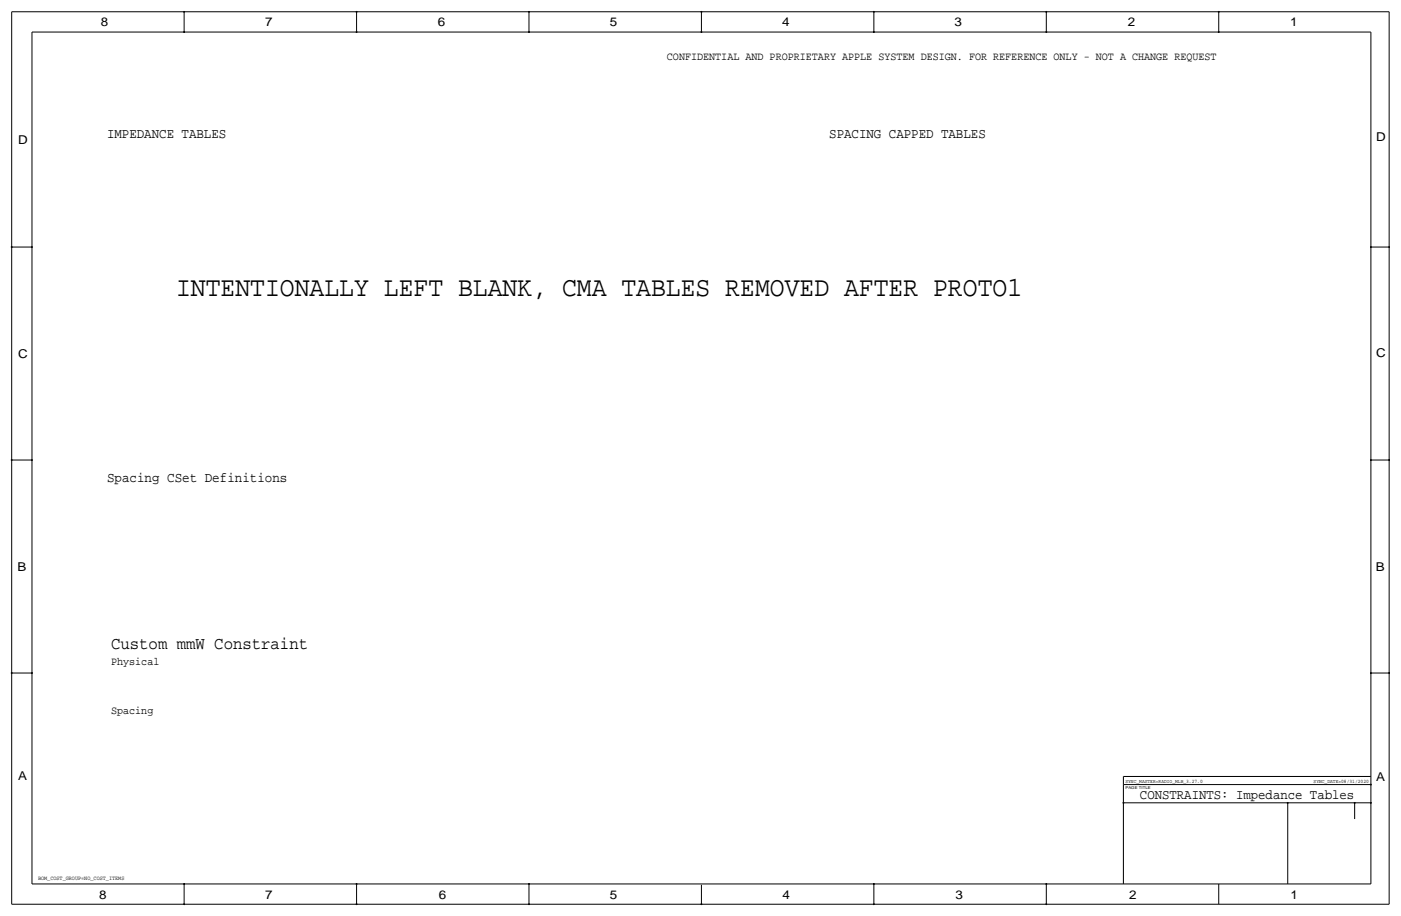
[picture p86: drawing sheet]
<svg xmlns="http://www.w3.org/2000/svg" width="877mm" height="574mm" viewBox="0 0 877 574" stroke-linecap="round" stroke-linejoin="round" font-family="sans-serif">
<defs><g id="words">
<text font-size="17.4" x="110" y="185">INTENTIONALLY LEFT BLANK, CMA TABLES REMOVED AFTER PROTO1</text>
<text font-size="11" x="70" y="406">Custom mmW Constraint</text>
<text font-size="8.8" x="67" y="302">Spacing CSet Definitions</text>
<g font-size="8.7">
<text x="67" y="86">IMPEDANCE TABLES</text>
<text x="519" y="86">SPACING CAPPED TABLES</text>
</g>
<text font-size="8.6" x="714" y="500">CONSTRAINTS: Impedance Tables</text>
<g font-size="7.6">
<text x="63" y="17">8</text>
<text x="166" y="17">7</text>
<text x="274" y="17">6</text>
<text x="382" y="17">5</text>
<text x="490" y="17">4</text>
<text x="598" y="17">3</text>
<text x="706" y="17">2</text>
<text x="808" y="17">1</text>
<text x="862" y="88">D</text>
<text x="11" y="90">D</text>
<text x="11" y="224">C</text>
<text x="862" y="224">C</text>
<text x="11" y="358">B</text>
<text x="861" y="357">B</text>
<text x="11" y="488">A</text>
<text x="862" y="489">A</text>
<text x="62" y="563">8</text>
<text x="166" y="563">7</text>
<text x="275" y="563">6</text>
<text x="382" y="563">5</text>
<text x="490" y="563">4</text>
<text x="598" y="563">3</text>
<text x="707" y="563">2</text>
<text x="808" y="563">1</text>
</g>
<g font-size="7.1">
<text x="418" y="38">CONFIDENTIAL AND PROPRIETARY APPLE SYSTEM DESIGN. FOR REFERENCE ONLY - NOT A CHANGE REQUEST</text>
<text x="70" y="416">Physical</text>
<text x="70" y="447">Spacing</text>
</g>
<text font-size="3.6" x="24" y="551">BOM_COST_GROUP=NO_COST_ITEMS</text>
<g font-size="3.2">
<text x="705" y="490">SYNC_MASTER=RADIO_MLB_3.27.0</text>
<text x="822" y="490">SYNC_DATE=08/31/2020</text>
</g>
<text font-size="2.5" x="705" y="494">PAGE TITLE</text>
</g></defs>
<g fill="none" stroke="#000" stroke-width=".63">
<path d="M7 7v559zM7 7h863zM115 7v13zM223 7v13zM331 7v13zM439 7v13zM547 7v13zM655 7v13zM763 7v13zM870 7v559zM20 20v533zM20 20h838z"/>
<path d="M858 20v533zM7 155h13zM858 155h12zM7 288h13zM858 288h12zM7 421h13zM858 421h12zM703 486h155zM703 486v5zM703 491h155zM703 491v62zM703 503h155z"/>
<path d="M806 503v50zM848 503v10zM20 553h838zM115 553v13zM223 553v13zM331 553v13zM439 554v12zM547 553v13zM655 553v13zM763 553v13zM7 566h863z"/>
</g>
<g fill="#000" stroke="#000" stroke-width=".63">
<path d="M115 7v1zM223 7v1zM331 7v1zM439 7v1zM547 7v1zM655 7v1zM763 7v1zM7 155h1zM869 155h1zM7 288h1zM869 288h1zM7 421l1 1z"/>
<path d="M20 421v1zM858 421v1zM869 421l1 1zM703 502v1zM806 502v1zM848 502v1zM858 502v1zM115 553v1zM223 553v1zM331 553v1zM547 553v1zM655 553v1z"/>
</g>
<use href="#words"/>
</svg>
